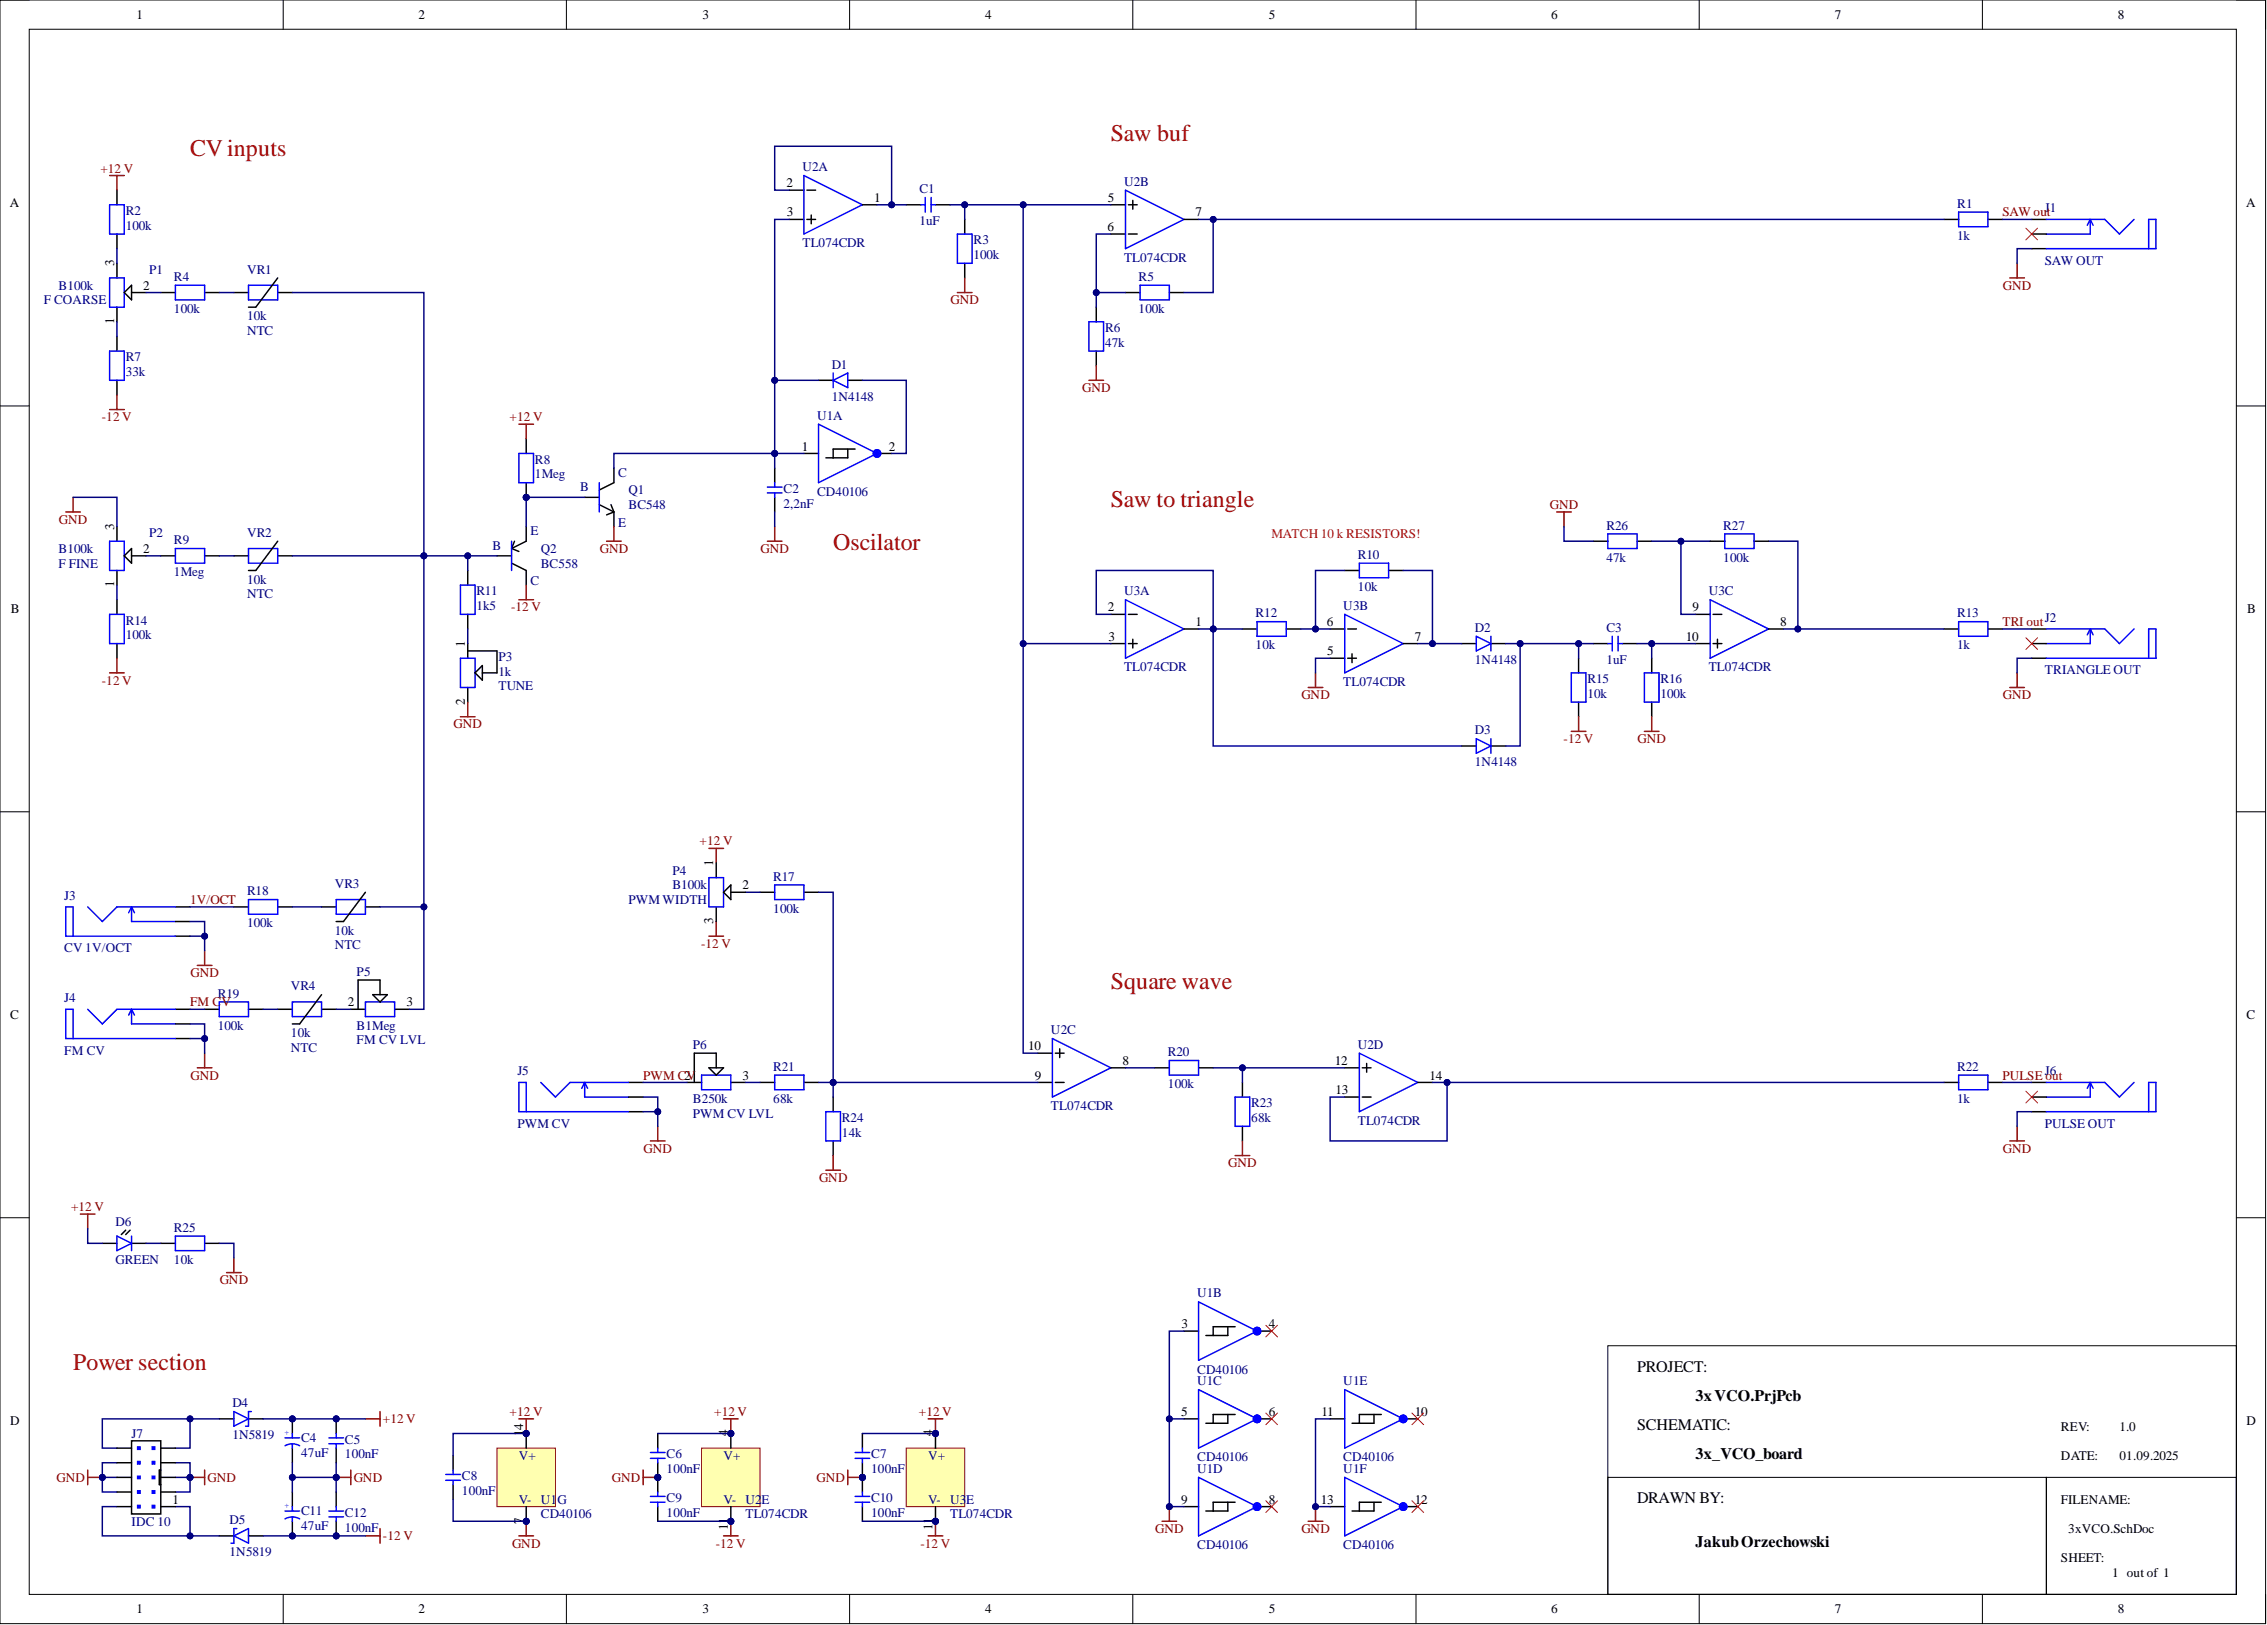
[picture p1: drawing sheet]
<svg xmlns="http://www.w3.org/2000/svg" width="393mm" height="282mm" viewBox="0 0 393 282" stroke-linecap="round" stroke-linejoin="round" font-family="sans-serif">
<defs><g id="words">
<g font-size="4.1" fill="#980000">
<text x="33" y="27">CV inputs</text>
<text x="192.7" y="24.4">Saw buf</text>
<text x="192.7" y="87.9">Saw to triangle</text>
<text x="144.6" y="95.5">Oscilator</text>
<text x="192.7" y="171.6">Square wave</text>
<text x="12.7" y="237.6">Power section</text>
</g>
<g font-size="2.8">
<text x="284" y="237.9">PROJECT:</text>
<text x="294.2" y="243">3xVCO.PrjPcb</text>
<text x="284" y="248.1">SCHEMATIC:</text>
<text x="294.2" y="253.1">3x_VCO_board</text>
<text x="284" y="260.7">DRAWN BY:</text>
<text x="294.2" y="268.4">JakubOrzechowski</text>
</g>
<g font-size="2.3">
<text x="23.7" y="3.3">1</text>
<text x="72.6" y="3.3">2</text>
<text x="121.9" y="3.3">3</text>
<text x="170.9" y="3.3">4</text>
<text x="220.1" y="3.3">5</text>
<text x="269.2" y="3.3">6</text>
<text x="318.4" y="3.3">7</text>
<text x="367.5" y="3.3">8</text>
<text x="1.7" y="35.9">A</text>
<text x="136.4" y="32.5">2</text>
<text x="151.7" y="35">1</text>
<text x="192.2" y="35">5</text>
<text x="389.7" y="35.9">A</text>
<text x="136.5" y="37.6">3</text>
<text x="192.2" y="40.1">6</text>
<text x="207.5" y="37.6">7</text>
<text x="19.8" y="46.2" transform="rotate(-90 19.8 46.2)">3</text>
<text x="24.9" y="50.2">2</text>
<text x="19.8" y="56.2" transform="rotate(-90 19.8 56.2)">1</text>
<text x="139.2" y="78.1">1</text>
<text x="154.2" y="78.1">2</text>
<text x="19.8" y="91.8" transform="rotate(-90 19.8 91.8)">3</text>
<text x="24.9" y="95.9">2</text>
<text x="19.8" y="101.8" transform="rotate(-90 19.8 101.8)">1</text>
<text x="1.9" y="106.4">B</text>
<text x="192.2" y="106.1">2</text>
<text x="293.7" y="106.1">9</text>
<text x="389.9" y="106.4">B</text>
<text x="80.6" y="112.1" transform="rotate(-90 80.6 112.1)">1</text>
<text x="192.3" y="111.1">3</text>
<text x="207.5" y="108.6">1</text>
<text x="230.2" y="108.6">6</text>
<text x="230.3" y="113.7">5</text>
<text x="245.5" y="111.1">7</text>
<text x="292.5" y="111.1">10</text>
<text x="308.9" y="108.6">8</text>
<text x="80.6" y="122.3" transform="rotate(-90 80.6 122.3)">2</text>
<text x="123.8" y="150.2" transform="rotate(-90 123.8 150.2)">1</text>
<text x="128.8" y="154.3">2</text>
<text x="123.8" y="160.3" transform="rotate(-90 123.8 160.3)">3</text>
<text x="1.8" y="176.8">C</text>
<text x="60.4" y="174.6">2</text>
<text x="70.5" y="174.6">3</text>
<text x="389.8" y="176.8">C</text>
<text x="178.4" y="182.2">10</text>
<text x="194.8" y="184.7">8</text>
<text x="231.6" y="184.7">12</text>
<text x="118.7" y="187.2">2</text>
<text x="128.8" y="187.2">3</text>
<text x="179.6" y="187.2">9</text>
<text x="231.7" y="189.8">13</text>
<text x="248" y="187.2">14</text>
<text x="205" y="230.4">3</text>
<text x="220.1" y="230.4">4</text>
<text x="204.9" y="245.6">5</text>
<text x="220.1" y="245.6">6</text>
<text x="229.3" y="245.6">11</text>
<text x="245.5" y="245.6">10</text>
<text x="1.8" y="247.2">D</text>
<text x="90.8" y="249.2" transform="rotate(-90 90.8 249.2)">1</text>
<text x="90.8" y="248.1" transform="rotate(-90 90.8 248.1)">4</text>
<text x="126.3" y="249.2" transform="rotate(-90 126.3 249.2)">4</text>
<text x="161.8" y="249.2" transform="rotate(-90 161.8 249.2)">4</text>
<text x="357.6" y="248.1">REV:</text>
<text x="367.7" y="248.1">1.0</text>
<text x="389.8" y="247.2">D</text>
<text x="357.6" y="253.2">DATE:</text>
<text x="367.7" y="253.2">01.09.2025</text>
<text x="29.9" y="260.8">1</text>
<text x="204.9" y="260.8">9</text>
<text x="220.1" y="260.8">8</text>
<text x="229.2" y="260.8">13</text>
<text x="245.5" y="260.8">12</text>
<text x="357.6" y="260.8">FILENAME:</text>
<text x="90.8" y="264.4" transform="rotate(-90 90.8 264.4)">7</text>
<text x="126.3" y="265.4" transform="rotate(-90 126.3 265.4)">11</text>
<text x="161.8" y="265.4" transform="rotate(-90 161.8 265.4)">11</text>
<text x="358.9" y="265.9">3xVCO.SchDoc</text>
<text x="357.6" y="271">SHEET:</text>
<text x="366.5" y="273.5">1 out of 1</text>
<text x="23.7" y="279.9">1</text>
<text x="72.6" y="279.9">2</text>
<text x="121.9" y="279.9">3</text>
<text x="170.9" y="279.9">4</text>
<text x="220.1" y="279.9">5</text>
<text x="269.2" y="279.9">6</text>
<text x="318.4" y="279.9">7</text>
<text x="367.5" y="279.9">8</text>
</g>
<g font-size="2.3" fill="#800000">
<text x="17.4" y="29.9">+12 V</text>
<text x="347.5" y="37.6">SAW out</text>
<text x="164.9" y="52.8">GND</text>
<text x="347.5" y="50.2">GND</text>
<text x="187.8" y="68">GND</text>
<text x="17.7" y="73.1">-12 V</text>
<text x="88.4" y="73.1">+12 V</text>
<text x="268.9" y="88.3">GND</text>
<text x="10.2" y="90.8">GND</text>
<text x="104.1" y="95.9">GND</text>
<text x="132" y="95.9">GND</text>
<text x="88.7" y="106.1">-12 V</text>
<text x="347.5" y="108.6">TRI out</text>
<text x="17.7" y="118.7">-12 V</text>
<text x="225.8" y="121.3">GND</text>
<text x="347.5" y="121.3">GND</text>
<text x="78.7" y="126.4">GND</text>
<text x="271.3" y="128.9">-12 V</text>
<text x="284.1" y="128.9">GND</text>
<text x="121.4" y="146.7">+12 V</text>
<text x="33" y="156.8">1V/OCT</text>
<text x="121.7" y="164.4">-12 V</text>
<text x="33.1" y="169.5">GND</text>
<text x="33" y="174.6">FM CV</text>
<text x="33.1" y="187.2">GND</text>
<text x="111.6" y="187.2">PWM CV</text>
<text x="347.5" y="187.2">PULSE out</text>
<text x="111.7" y="199.9">GND</text>
<text x="213.1" y="202.5">GND</text>
<text x="347.5" y="199.9">GND</text>
<text x="142.1" y="205">GND</text>
<text x="12.3" y="210.1">+12 V</text>
<text x="38.1" y="222.8">GND</text>
<text x="88.4" y="245.6">+12 V</text>
<text x="123.9" y="245.6">+12 V</text>
<text x="159.4" y="245.6">+12 V</text>
<text x="66.4" y="246.9">+12 V</text>
<text x="9.8" y="257">GND</text>
<text x="36" y="257">GND</text>
<text x="61.4" y="257">GND</text>
<text x="106.2" y="257">GND</text>
<text x="141.7" y="257">GND</text>
<text x="66.4" y="267.2">-12 V</text>
<text x="88.8" y="268.4">GND</text>
<text x="124.2" y="268.4">-12 V</text>
<text x="159.7" y="268.4">-12 V</text>
<text x="200.4" y="265.9">GND</text>
<text x="225.8" y="265.9">GND</text>
</g>
<g font-size="2.3" fill="#000080">
<text x="139.2" y="29.7">U2A</text>
<text x="159.5" y="33.5">C1</text>
<text x="195" y="32.2">U2B</text>
<text x="21.8" y="39.8">100k</text>
<text x="21.8" y="37.3">R2</text>
<text x="159.5" y="39.1">1uF</text>
<text x="339.6" y="41.6">1k</text>
<text x="339.6" y="36">R1</text>
<text x="354.8" y="36.8">J1</text>
<text x="25.9" y="47.4">P1</text>
<text x="42.9" y="47.4">VR1</text>
<text x="139.2" y="42.9">TL074CDR</text>
<text x="168.9" y="44.9">100k</text>
<text x="168.9" y="42.4">R3</text>
<text x="195" y="45.4">TL074CDR</text>
<text x="354.8" y="45.9">SAW OUT</text>
<text x="7.6" y="52.8">F COARSE</text>
<text x="10.1" y="50.2">B100k</text>
<text x="30.2" y="48.7">R4</text>
<text x="197.6" y="48.7">R5</text>
<text x="30.2" y="54.3">100k</text>
<text x="42.9" y="55.6">10k</text>
<text x="42.9" y="58.1">NTC</text>
<text x="191.7" y="57.6">R6</text>
<text x="197.6" y="54.3">100k</text>
<text x="21.8" y="65.2">33k</text>
<text x="21.8" y="62.7">R7</text>
<text x="144.3" y="63.9">D1</text>
<text x="191.7" y="60.1">47k</text>
<text x="144.3" y="69.5">1N4148</text>
<text x="141.8" y="72.8">U1A</text>
<text x="92.8" y="83">1Meg</text>
<text x="92.8" y="80.4">R8</text>
<text x="107.3" y="82.7">C</text>
<text x="100.7" y="85.3">B</text>
<text x="109.1" y="85.8">Q1</text>
<text x="109.1" y="88.3">BC548</text>
<text x="135.9" y="88">2,2nF</text>
<text x="135.9" y="85.5">C2</text>
<text x="141.8" y="86">CD40106</text>
<text x="10.1" y="95.9">B100k</text>
<text x="25.9" y="93.1">P2</text>
<text x="30.2" y="94.4">R9</text>
<text x="42.9" y="93.1">VR2</text>
<text x="85.5" y="95.4">B</text>
<text x="92.1" y="92.9">E</text>
<text x="93.8" y="95.9">Q2</text>
<text x="107.3" y="91.3">E</text>
<text x="278.7" y="91.8">R26</text>
<text x="299" y="91.8">R27</text>
<text x="10.1" y="98.4">F FINE</text>
<text x="30.2" y="100">1Meg</text>
<text x="42.9" y="101.2">10k</text>
<text x="92.1" y="101.5">C</text>
<text x="93.8" y="98.4">BC558</text>
<text x="235.6" y="96.9">R10</text>
<text x="278.7" y="97.4">47k</text>
<text x="299" y="97.4">100k</text>
<text x="42.9" y="103.8">NTC</text>
<text x="82.7" y="105.8">1k5</text>
<text x="82.7" y="103.3">R11</text>
<text x="195" y="103.3">U3A</text>
<text x="217.9" y="107.1">R12</text>
<text x="233.1" y="105.8">U3B</text>
<text x="235.6" y="102.5">10k</text>
<text x="296.5" y="103.3">U3C</text>
<text x="339.6" y="107.1">R13</text>
<text x="354.8" y="107.8">J2</text>
<text x="21.8" y="110.9">100k</text>
<text x="21.8" y="108.3">R14</text>
<text x="217.9" y="112.7">10k</text>
<text x="255.9" y="109.6">D2</text>
<text x="278.7" y="109.6">C3</text>
<text x="339.6" y="112.7">1k</text>
<text x="86.5" y="119.8">TUNE</text>
<text x="86.5" y="117.2">1k</text>
<text x="86.5" y="114.7">P3</text>
<text x="195" y="116.5">TL074CDR</text>
<text x="233.1" y="119">TL074CDR</text>
<text x="255.9" y="115.2">1N4148</text>
<text x="275.4" y="118.5">R15</text>
<text x="278.7" y="115.2">1uF</text>
<text x="288.1" y="118.5">R16</text>
<text x="296.5" y="116.5">TL074CDR</text>
<text x="354.8" y="117">TRIANGLE OUT</text>
<text x="275.4" y="121">10k</text>
<text x="288.1" y="121">100k</text>
<text x="255.9" y="127.4">D3</text>
<text x="255.9" y="133">1N4148</text>
<text x="42.9" y="155.3">R18</text>
<text x="58.1" y="154">VR3</text>
<text x="116.7" y="154.3">B100k</text>
<text x="116.7" y="151.7">P4</text>
<text x="134.2" y="152.7">R17</text>
<text x="11.2" y="156">J3</text>
<text x="42.9" y="160.9">100k</text>
<text x="109.1" y="156.8">PWM WIDTH</text>
<text x="134.2" y="158.3">100k</text>
<text x="11.2" y="165.2">CV 1V/OCT</text>
<text x="58.1" y="162.1">10k</text>
<text x="58.1" y="164.7">NTC</text>
<text x="11.2" y="173.8">J4</text>
<text x="37.8" y="173">R19</text>
<text x="50.5" y="171.8">VR4</text>
<text x="61.9" y="169.2">P5</text>
<text x="37.8" y="178.6">100k</text>
<text x="50.5" y="179.9">10k</text>
<text x="61.9" y="178.6">B1Meg</text>
<text x="182.3" y="179.4">U2C</text>
<text x="11.2" y="182.9">FM CV</text>
<text x="50.5" y="182.4">NTC</text>
<text x="61.9" y="181.2">FM CV LVL</text>
<text x="120.2" y="181.9">P6</text>
<text x="134.2" y="185.7">R21</text>
<text x="202.6" y="183.2">R20</text>
<text x="235.6" y="181.9">U2D</text>
<text x="339.6" y="185.7">R22</text>
<text x="89.8" y="186.5">J5</text>
<text x="120.2" y="191.3">B250k</text>
<text x="134.2" y="191.3">68k</text>
<text x="202.6" y="188.8">100k</text>
<text x="339.6" y="191.3">1k</text>
<text x="354.8" y="186.5">J6</text>
<text x="89.8" y="195.6">PWM CV</text>
<text x="120.2" y="193.8">PWM CV LVL</text>
<text x="146.1" y="197.1">14k</text>
<text x="146.1" y="194.6">R24</text>
<text x="182.3" y="192.6">TL074CDR</text>
<text x="217.1" y="194.6">68k</text>
<text x="217.1" y="192.1">R23</text>
<text x="235.6" y="195.1">TL074CDR</text>
<text x="354.8" y="195.6">PULSE OUT</text>
<text x="20" y="212.6">D6</text>
<text x="30.2" y="213.6">R25</text>
<text x="20" y="219.2">GREEN</text>
<text x="30.2" y="219.2">10k</text>
<text x="207.7" y="225.1">U1B</text>
<text x="207.7" y="238.2">CD40106</text>
<text x="40.3" y="244.1">D4</text>
<text x="207.7" y="240.3">U1C</text>
<text x="233.1" y="240.3">U1E</text>
<text x="22.8" y="249.4">J7</text>
<text x="40.3" y="249.7">1N5819</text>
<text x="52.2" y="250.2">C4</text>
<text x="59.9" y="250.4">C5</text>
<text x="52.2" y="252.7">47uF</text>
<text x="59.9" y="253">100nF</text>
<text x="80.1" y="256.8">C8</text>
<text x="90" y="253.2">V+</text>
<text x="115.6" y="255.5">100nF</text>
<text x="115.6" y="253">C6</text>
<text x="125.5" y="253.2">V+</text>
<text x="151.2" y="255.5">100nF</text>
<text x="151.2" y="253">C7</text>
<text x="161" y="253.2">V+</text>
<text x="207.7" y="253.5">CD40106</text>
<text x="207.7" y="255.5">U1D</text>
<text x="233.1" y="253.5">CD40106</text>
<text x="233.1" y="255.5">U1F</text>
<text x="52.2" y="262.9">C11</text>
<text x="59.9" y="263.1">C12</text>
<text x="80.1" y="259.3">100nF</text>
<text x="90" y="260.8">V-</text>
<text x="93.8" y="260.8">U1</text>
<text x="93.8" y="263.4">CD40106</text>
<text x="96.7" y="260.8">G</text>
<text x="115.6" y="263.1">100nF</text>
<text x="115.6" y="260.6">C9</text>
<text x="125.5" y="260.8">V-</text>
<text x="129.3" y="260.8">U2</text>
<text x="129.3" y="263.4">TL074CDR</text>
<text x="132.1" y="260.8">E</text>
<text x="151.2" y="263.1">100nF</text>
<text x="151.2" y="260.6">C10</text>
<text x="161" y="260.8">V-</text>
<text x="164.9" y="260.8">U3</text>
<text x="164.9" y="263.4">TL074CDR</text>
<text x="167.6" y="260.8">E</text>
<text x="22.8" y="264.6">IDC 10</text>
<text x="39.8" y="270">1N5819</text>
<text x="39.8" y="264.4">D5</text>
<text x="52.2" y="265.4">47uF</text>
<text x="59.9" y="265.7">100nF</text>
<text x="207.7" y="268.7">CD40106</text>
<text x="233.1" y="268.7">CD40106</text>
</g>
<text font-size="2.3" fill="#f00" x="220.6" y="93.4">MATCH 10 k RESISTORS!</text>
<g font-size="1.4" fill="#00f">
<text x="50.1" y="248.9" transform="rotate(-90 50.1 248.9)">+</text>
<text x="50.1" y="261.6" transform="rotate(-90 50.1 261.6)">+</text>
</g>
</g></defs>
<g fill="none" stroke="#000" stroke-width=".17">
<path d="M0 0h393.1v281.6h-393.1zM0 0h5.1M49.1 0v5.1M98.3 0v5.1M147.4 0v5.1M196.6 0v5.1M245.7 0v5.1M294.8 0v5.1M344 0v5.1M388 0h5.1v5.1M5.1 5.1h382.9v271.5h-382.9zM0 70.4h5.1"/>
<path d="M388 70.4h5.1M0 140.8h5.1M388 140.8h5.1M0 211.2h5.1M388 211.2h5.1M279 233.4h109v43.2h-109zM279 256.3h76.1v20.3h-76.1zM355.1 256.3h32.9v20.3h-32.9zM49.1 276.6v5M98.3 276.6v5M147.4 276.6v5M196.6 276.6v5"/>
<path d="M245.7 276.6v5M294.8 276.6v5M344 276.6v5M393.1 276.6v5"/>
</g>
<g fill="none" stroke="#000" stroke-width=".25">
<path d="M20.3 33v2.5M352.5 38.1h2.6M20.3 40.6v2.5M20.3 45.7v2.5M20.3 53.3v2.5M20.3 58.4v2.5M22.8 50.7h2.6M22.8 49.5v2.5l-1.2-1.3zM352.5 43.1h2.6M352.5 40.6h2.6M20.3 66v2.5M352.5 109.1h2.6"/>
<path d="M352.5 114.2h2.6M352.5 111.6h2.6M30.4 157.3h2.6M30.4 159.8h2.6M30.4 162.4h2.6M30.4 175.1h2.6M30.4 177.6h2.6M30.4 180.1h2.6M352.5 187.8h2.6M352.5 192.8h2.6M352.5 190.3h2.6"/>
</g>
<g fill="none" stroke="#00f" stroke-width=".25">
<path d="M19 35.5h2.6v5.1h-2.6zM355.1 38.1h10.1l2.5 2.5 2.6-2.5M362.7 38.1v2.5h-7.6M362.7 38.1l-.5 1M362.7 38.1l.5 1M19 48.2h2.6v5.1h-2.6zM355.1 43.1h19v-5h-1.3v5M19 60.9h2.6v5.1h-2.6zM355.1 114.2h19v-5.1h-1.3v5.1M355.1 109.1h10.1l2.5 2.5 2.6-2.5M362.7 109.1v2.5h-7.6M362.7 109.1l-.5 1"/>
<path d="M362.7 109.1l.5 1M15.2 157.3l2.6 2.5 2.5-2.5h10.1M22.8 157.3v2.5h7.6M22.8 157.3l.5 1M22.8 157.3l-.5 1M12.7 162.4v-5.1h-1.3v5.1h19M15.2 175.1l2.6 2.5 2.5-2.5h10.1M22.8 175.1v2.5h7.6M22.8 175.1l.5 1M22.8 175.1l-.5 1M12.7 180.1v-5h-1.3v5h19M355.1 192.8h19v-5h-1.3v5"/>
<path d="M355.1 187.8h10.1l2.5 2.5 2.6-2.5M362.7 187.8v2.5h-7.6M362.7 187.8l-.5 1M362.7 187.8l.5 1"/>
</g>
<path d="M15.2 255v2.5M15.2 256.3h2.6" fill="none" stroke="#800000" stroke-width=".25"/>
<circle cx="17.8" cy="256.3" r=".51" fill="#000080"/>
<circle cx="17.8" cy="256.3" r=".51" fill="none" stroke="#000080" stroke-width=".17"/>
<path d="M33 256.3h2.5M35.5 255v2.5" fill="none" stroke="#800000" stroke-width=".25"/>
<circle cx="33" cy="256.3" r=".51" fill="#000080"/>
<circle cx="33" cy="256.3" r=".51" fill="none" stroke="#000080" stroke-width=".17"/>
<path d="M63.4 246.1h2.5M65.9 244.8v2.6M63.4 266.4h2.5M65.9 265.1v2.6" fill="none" stroke="#800000" stroke-width=".25"/>
<path d="M38 246.1h2.6M43.1 246.1h2.6M38 266.4h2.6M43.1 266.4h2.6" fill="none" stroke="#000" stroke-width=".25"/>
<path d="M40.6 244.8l2.5 1.3-2.5 1.3zM43.6 244.8h-.5v2.6h-.5M40.6 266.4l2.5-1.3v2.6zM41.1 265.1h-.5v2.6h-.5" fill="none" stroke="#00f" stroke-width=".25"/>
<circle cx="50.7" cy="246.1" r=".51" fill="#000080"/>
<circle cx="50.7" cy="246.1" r=".51" fill="none" stroke="#000080" stroke-width=".17"/>
<path d="M50.7 246.1v2.6M50.7 251.2v2.5" fill="none" stroke="#000" stroke-width=".25"/>
<circle cx="50.7" cy="246.1" r=".51" fill="#000080"/>
<circle cx="50.7" cy="246.1" r=".51" fill="none" stroke="#000080" stroke-width=".17"/>
<path d="M49.5 250.8a2.53 2.53 0 0 1 2.5 0M49.5 249.4h2.5M50.7 248.7v.7M50.7 250.4v.8" fill="none" stroke="#00f" stroke-width=".25"/>
<circle cx="50.7" cy="266.4" r=".51" fill="#000080"/>
<circle cx="50.7" cy="266.4" r=".51" fill="none" stroke="#000080" stroke-width=".17"/>
<path d="M50.7 263.9v2.5" fill="none" stroke="#000" stroke-width=".25"/>
<circle cx="50.7" cy="266.4" r=".51" fill="#000080"/>
<circle cx="50.7" cy="266.4" r=".51" fill="none" stroke="#000080" stroke-width=".17"/>
<path d="M50.7 258.8v2.5" fill="none" stroke="#000" stroke-width=".25"/>
<path d="M49.5 263.5a2.53 2.53 0 0 1 2.5 0M49.5 262.1h2.5M50.7 261.3v.8M50.7 263.1v.8" fill="none" stroke="#00f" stroke-width=".25"/>
<circle cx="58.3" cy="246.1" r=".51" fill="#000080"/>
<circle cx="58.3" cy="246.1" r=".51" fill="none" stroke="#000080" stroke-width=".17"/>
<path d="M58.3 246.1v2.6M58.3 251.2v2.5" fill="none" stroke="#000" stroke-width=".25"/>
<circle cx="58.3" cy="246.1" r=".51" fill="#000080"/>
<circle cx="58.3" cy="246.1" r=".51" fill="none" stroke="#000080" stroke-width=".17"/>
<path d="M57.1 249.4h2.5M57.1 250.4h2.5M58.3 248.7v.7M58.3 250.4v.8" fill="none" stroke="#00f" stroke-width=".25"/>
<circle cx="58.3" cy="266.4" r=".51" fill="#000080"/>
<circle cx="58.3" cy="266.4" r=".51" fill="none" stroke="#000080" stroke-width=".17"/>
<path d="M58.3 263.9v2.5" fill="none" stroke="#000" stroke-width=".25"/>
<circle cx="58.3" cy="266.4" r=".51" fill="#000080"/>
<circle cx="58.3" cy="266.4" r=".51" fill="none" stroke="#000080" stroke-width=".17"/>
<path d="M58.3 258.8v2.5" fill="none" stroke="#000" stroke-width=".25"/>
<path d="M57.1 262.1h2.5M57.1 263.1h2.5M58.3 261.3v.8M58.3 263.1v.8" fill="none" stroke="#00f" stroke-width=".25"/>
<path d="M58.3 256.3h2.6M60.9 255v2.5" fill="none" stroke="#800000" stroke-width=".25"/>
<circle cx="58.3" cy="256.3" r=".51" fill="#000080"/>
<circle cx="58.3" cy="256.3" r=".51" fill="none" stroke="#000080" stroke-width=".17"/>
<g fill="none" stroke="#800000" stroke-width=".25">
<path d="M19 30.4h2.6M20.3 30.4v2.6M19 71h2.6M20.3 68.5v2.5M11.4 88.8h2.5M12.7 86.3v2.5M19 116.7h2.6M20.3 114.2v2.5M90 104h2.6M91.3 101.5v2.5M79.9 124.3h2.5M81.2 121.8v2.5"/>
<path d="M34.2 167.5h2.6M35.5 164.9v2.6M34.2 185.2h2.6M35.5 182.7v2.5"/>
</g>
<g fill="none" stroke="#000" stroke-width=".25">
<path d="M27.9 50.7h2.5M35.5 50.7h2.5M40.6 50.7h2.5M48.2 50.7h2.5M48.2 48.2l-3.8 5.1h-1.3M20.3 91.3v2.6M20.3 99v2.5M22.8 96.4h2.6M22.8 95.1v2.6l-1.2-1.3zM27.9 96.4h2.5M35.5 96.4h2.5M40.6 96.4h2.5"/>
<path d="M48.2 96.4h2.5M48.2 93.9l-3.8 5.1h-1.3M81.2 99v2.5M86.2 96.4h2.6M88.8 97.7l2.5 1.3v2.5M88.8 95.1l1.2 .6M89.3 93.9l-.5 1.2M91.3 91.3v2.6l-2.5 1.2M20.3 104v2.6M20.3 111.6v2.6M81.2 106.6v2.5M81.2 111.6v2.6"/>
<path d="M81.2 119.3v2.5M81.2 112.9h5v3.8h-2.5M83.7 115.4v2.6l-1.3-1.3zM40.6 157.3h2.5M48.2 157.3h2.5M55.8 157.3h2.5M63.4 157.3h2.5M63.4 154.8l-3.8 5h-1.3M35.5 175.1h2.5M43.1 175.1h2.6M48.2 175.1h2.5M55.8 175.1h2.5"/>
<path d="M55.8 172.5l-3.8 5.1h-1.3M60.9 175.1h2.5M64.7 172.5h2.5l-1.3 1.3zM65.9 172.5v-2.5h-3.8v5.1M68.5 175.1h2.5"/>
</g>
<g fill="none" stroke="#00f" stroke-width=".25">
<path d="M30.4 49.5h5.1v2.5h-5.1zM43.1 49.5h5.1v2.5h-5.1zM19 93.9h2.6v5.1h-2.6zM30.4 95.1h5.1v2.6h-5.1zM43.1 95.1h5.1v2.6h-5.1zM88.8 93.9v5.1M19 106.6h2.6v5h-2.6zM79.9 101.5h2.5v5.1h-2.5zM79.9 114.2h2.5v5.1h-2.5zM43.1 156h5.1v2.6h-5.1zM58.3 156h5.1v2.6h-5.1zM38 173.8h5.1v2.5h-5.1z"/>
<path d="M50.7 173.8h5.1v2.5h-5.1zM63.4 173.8h5.1v2.5h-5.1z"/>
</g>
<circle cx="91.3" cy="86.3" r=".51" fill="#000080"/>
<circle cx="91.3" cy="86.3" r=".51" fill="none" stroke="#000080" stroke-width=".17"/>
<path d="M91.3 76.1v2.6M91.3 83.7v2.6" fill="none" stroke="#000" stroke-width=".25"/>
<circle cx="91.3" cy="86.3" r=".51" fill="#000080"/>
<circle cx="91.3" cy="86.3" r=".51" fill="none" stroke="#000080" stroke-width=".17"/>
<g fill="none" stroke="#00f" stroke-width=".25">
<path d="M90 78.7h2.6v5h-2.6zM142 73.6l10.2 5.1-10.2 5zM104 83.7v5.1"/>
<circle cx="152.2" cy="78.7" r=".63"/>
<circle cx="152.2" cy="78.7" r=".64"/>
</g>
<path d="M90 73.6h2.6M91.3 73.6v2.5M105.3 93.9h2.5M106.5 91.3v2.6" fill="none" stroke="#800000" stroke-width=".25"/>
<path d="M139.5 78.7h2.5M152.2 78.7h2.5M101.4 86.3h2.6M104 87.5l2.5 1.3M106 87.5l.5 1.3M106.5 81.2v2.5l-2.5 1.3M106.5 88.8v2.5M106.5 88.8l-1.2 .5" fill="none" stroke="#000" stroke-width=".25"/>
<circle cx="152.2" cy="78.7" r=".51" fill="#00f"/>
<circle cx="152.2" cy="78.7" r=".51" fill="none" stroke="#00f" stroke-width=".17"/>
<path d="M147.1 77.9v1.5h-3.8M148.4 77.9h-3.8v1.5" fill="none" stroke="#000" stroke-width=".25"/>
<circle cx="91.3" cy="248.7" r=".51" fill="#000080"/>
<circle cx="91.3" cy="248.7" r=".51" fill="none" stroke="#000080" stroke-width=".17"/>
<circle cx="91.3" cy="263.9" r=".51" fill="#000080"/>
<circle cx="91.3" cy="263.9" r=".51" fill="none" stroke="#000080" stroke-width=".17"/>
<path d="M86.2 251.2h10.2v10.1h-10.2z" fill-rule="evenodd" fill="#ffffb0"/>
<path d="M86.2 251.2h10.2v10.1h-10.2z" fill="none" stroke="#800000" stroke-width=".17"/>
<path d="M91.3 248.7v2.5" fill="none" stroke="#000" stroke-width=".25"/>
<circle cx="91.3" cy="248.7" r=".51" fill="#000080"/>
<circle cx="91.3" cy="248.7" r=".51" fill="none" stroke="#000080" stroke-width=".17"/>
<path d="M91.3 261.3v2.6" fill="none" stroke="#000" stroke-width=".25"/>
<circle cx="91.3" cy="263.9" r=".51" fill="#000080"/>
<circle cx="91.3" cy="263.9" r=".51" fill="none" stroke="#000080" stroke-width=".17"/>
<path d="M90 266.4h2.6M91.3 263.9v2.5" fill="none" stroke="#800000" stroke-width=".25"/>
<circle cx="91.3" cy="263.9" r=".51" fill="#000080"/>
<circle cx="91.3" cy="263.9" r=".51" fill="none" stroke="#000080" stroke-width=".17"/>
<path d="M90 246.1h2.6M91.3 246.1v2.6" fill="none" stroke="#800000" stroke-width=".25"/>
<circle cx="91.3" cy="248.7" r=".51" fill="#000080"/>
<circle cx="91.3" cy="248.7" r=".51" fill="none" stroke="#000080" stroke-width=".17"/>
<path d="M137 38.1h2.5M137 33h2.5M140 38.1h1.5M140 33h1.5M140.8 37.3v1.5M149.6 35.5h2.6M142 66h2.6M147.1 66h2.5M134.4 81.2v2.5M134.4 86.3v2.5M78.6 252.5v2.5M78.6 257.5v2.6" fill="none" stroke="#000" stroke-width=".25"/>
<path d="M139.5 30.4l10.1 5.1-10.1 5.1zM144.6 66l2.5-1.3v2.5zM144.6 64.7v2.5M133.1 84.5h2.6M133.1 85.5h2.6M134.4 83.7v.8M134.4 85.5v.8M77.4 255.8h2.5M77.4 256.8h2.5M78.6 255v.8M78.6 256.8v.7" fill="none" stroke="#00f" stroke-width=".25"/>
<path d="M133.1 93.9h2.6M134.4 91.3v2.6" fill="none" stroke="#800000" stroke-width=".25"/>
<circle cx="126.8" cy="248.7" r=".51" fill="#000080"/>
<circle cx="126.8" cy="248.7" r=".51" fill="none" stroke="#000080" stroke-width=".17"/>
<circle cx="126.8" cy="263.9" r=".51" fill="#000080"/>
<circle cx="126.8" cy="263.9" r=".51" fill="none" stroke="#000080" stroke-width=".17"/>
<path d="M121.7 251.2h10.2v10.1h-10.2z" fill-rule="evenodd" fill="#ffffb0"/>
<path d="M121.7 251.2h10.2v10.1h-10.2z" fill="none" stroke="#800000" stroke-width=".17"/>
<path d="M126.8 248.7v2.5" fill="none" stroke="#000" stroke-width=".25"/>
<circle cx="126.8" cy="248.7" r=".51" fill="#000080"/>
<circle cx="126.8" cy="248.7" r=".51" fill="none" stroke="#000080" stroke-width=".17"/>
<path d="M126.8 261.3v2.6" fill="none" stroke="#000" stroke-width=".25"/>
<circle cx="126.8" cy="263.9" r=".51" fill="#000080"/>
<circle cx="126.8" cy="263.9" r=".51" fill="none" stroke="#000080" stroke-width=".17"/>
<path d="M125.5 246.1h2.6M126.8 246.1v2.6" fill="none" stroke="#800000" stroke-width=".25"/>
<circle cx="126.8" cy="248.7" r=".51" fill="#000080"/>
<circle cx="126.8" cy="248.7" r=".51" fill="none" stroke="#000080" stroke-width=".17"/>
<path d="M125.5 266.4h2.6M126.8 263.9v2.5" fill="none" stroke="#800000" stroke-width=".25"/>
<circle cx="126.8" cy="263.9" r=".51" fill="#000080"/>
<circle cx="126.8" cy="263.9" r=".51" fill="none" stroke="#000080" stroke-width=".17"/>
<circle cx="114.1" cy="256.3" r=".51" fill="#000080"/>
<circle cx="114.1" cy="256.3" r=".51" fill="none" stroke="#000080" stroke-width=".17"/>
<path d="M114.1 253.7v2.6" fill="none" stroke="#000" stroke-width=".25"/>
<circle cx="114.1" cy="256.3" r=".51" fill="#000080"/>
<circle cx="114.1" cy="256.3" r=".51" fill="none" stroke="#000080" stroke-width=".17"/>
<path d="M114.1 248.7v2.5" fill="none" stroke="#000" stroke-width=".25"/>
<path d="M112.9 252h2.5M112.9 253h2.5M114.1 251.2v.8M114.1 253v.7" fill="none" stroke="#00f" stroke-width=".25"/>
<circle cx="114.1" cy="256.3" r=".51" fill="#000080"/>
<circle cx="114.1" cy="256.3" r=".51" fill="none" stroke="#000080" stroke-width=".17"/>
<path d="M114.1 256.3v2.5M114.1 261.3v2.6" fill="none" stroke="#000" stroke-width=".25"/>
<circle cx="114.1" cy="256.3" r=".51" fill="#000080"/>
<circle cx="114.1" cy="256.3" r=".51" fill="none" stroke="#000080" stroke-width=".17"/>
<path d="M112.9 259.6h2.5M114.1 258.8v.8M112.9 260.6h2.5M114.1 260.6v.7" fill="none" stroke="#00f" stroke-width=".25"/>
<path d="M111.6 255v2.5M111.6 256.3h2.5" fill="none" stroke="#800000" stroke-width=".25"/>
<circle cx="114.1" cy="256.3" r=".51" fill="#000080"/>
<circle cx="114.1" cy="256.3" r=".51" fill="none" stroke="#000080" stroke-width=".17"/>
<g fill="none" stroke="#000" stroke-width=".25">
<path d="M157.2 35.5h2.6M162.3 35.5h2.6M167.4 38.1v2.5M192.7 35.5h2.6M195.8 35.5h1.5M196.6 34.8v1.5M205.4 38.1h2.6M337.3 38.1h2.5M344.9 38.1h2.6M167.4 45.7v2.5M190.2 53.3v2.5M192.7 40.6h2.6"/>
<path d="M195.3 50.7h2.5M195.8 40.6h1.5M202.9 50.7h2.5M190.2 60.9v2.5M131.9 154.8h2.5M139.5 154.8h2.5M109.1 187.8h2.5M109.1 192.8h2.5M109.1 190.3h2.5M119.2 187.8h2.5M123 185.2h2.5l-1.2 1.3zM124.3 185.2v-2.5h-3.8v5.1"/>
<path d="M126.8 187.8h2.5M131.9 187.8h2.5M139.5 187.8h2.5M144.6 190.3v2.5M144.6 197.9v2.5M180.1 187.8h2.5M180.1 182.7h2.5M183.1 187.8h1.5M183.1 182.7h1.5M183.9 181.9v1.5M192.7 185.2h2.6M200.4 185.2h2.5"/>
<path d="M208 185.2h2.5M215.6 187.8v2.5M215.6 195.4v2.5M233.3 190.3h2.6M233.3 185.2h2.6M236.4 190.3h1.5M236.4 185.2h1.5M237.1 184.5v1.5M246 187.8h2.5M337.3 187.8h2.5M344.9 187.8h2.6"/>
</g>
<g fill="none" stroke="#00f" stroke-width=".25">
<path d="M159.8 35.5h.7M160.5 34.3v2.5M161.6 35.5h.7M161.6 34.3v2.5M195.3 33l10.1 5.1-10.1 5zM339.8 36.8h5.1v2.5h-5.1zM166.1 40.6h2.6v5.1h-2.6zM188.9 55.8h2.6v5.1h-2.6zM197.8 49.5h5.1v2.5h-5.1zM134.4 153.5h5.1v2.5h-5.1zM91.3 192.8v-5h-1.3v5h19.1M93.8 187.8l2.6 2.5 2.5-2.5h10.2"/>
<path d="M101.4 187.8v2.5h7.7M101.4 187.8l.6 1M101.4 187.8l-.5 1M121.7 186.5h5.1v2.5h-5.1zM134.4 186.5h5.1v2.5h-5.1zM143.3 192.8h2.5v5.1h-2.5zM182.6 180.1l10.1 5.1-10.1 5.1zM202.9 184h5.1v2.5h-5.1zM214.3 190.3h2.5v5.1h-2.5zM235.9 182.7l10.1 5.1-10.1 5zM339.8 186.5h5.1v2.5h-5.1z"/>
</g>
<path d="M166.1 50.7h2.6M167.4 48.2v2.5M188.9 66h2.6M190.2 63.4v2.6M123 147.2h2.5M124.3 147.2v2.5M112.9 197.9h2.5M114.1 195.4v2.5M215.6 197.9v2.5M143.3 203h2.5M144.6 200.4v2.6M214.3 200.4h2.5" fill="none" stroke="#800000" stroke-width=".25"/>
<circle cx="162.3" cy="248.7" r=".51" fill="#000080"/>
<circle cx="162.3" cy="248.7" r=".51" fill="none" stroke="#000080" stroke-width=".17"/>
<circle cx="162.3" cy="263.9" r=".51" fill="#000080"/>
<circle cx="162.3" cy="263.9" r=".51" fill="none" stroke="#000080" stroke-width=".17"/>
<path d="M157.2 251.2h10.2v10.1h-10.2z" fill-rule="evenodd" fill="#ffffb0"/>
<path d="M157.2 251.2h10.2v10.1h-10.2z" fill="none" stroke="#800000" stroke-width=".17"/>
<path d="M162.3 248.7v2.5" fill="none" stroke="#000" stroke-width=".25"/>
<circle cx="162.3" cy="248.7" r=".51" fill="#000080"/>
<circle cx="162.3" cy="248.7" r=".51" fill="none" stroke="#000080" stroke-width=".17"/>
<path d="M162.3 261.3v2.6" fill="none" stroke="#000" stroke-width=".25"/>
<circle cx="162.3" cy="263.9" r=".51" fill="#000080"/>
<circle cx="162.3" cy="263.9" r=".51" fill="none" stroke="#000080" stroke-width=".17"/>
<path d="M161 246.1h2.6M162.3 246.1v2.6" fill="none" stroke="#800000" stroke-width=".25"/>
<circle cx="162.3" cy="248.7" r=".51" fill="#000080"/>
<circle cx="162.3" cy="248.7" r=".51" fill="none" stroke="#000080" stroke-width=".17"/>
<path d="M161 266.4h2.6M162.3 263.9v2.5" fill="none" stroke="#800000" stroke-width=".25"/>
<circle cx="162.3" cy="263.9" r=".51" fill="#000080"/>
<circle cx="162.3" cy="263.9" r=".51" fill="none" stroke="#000080" stroke-width=".17"/>
<circle cx="149.6" cy="256.3" r=".51" fill="#000080"/>
<circle cx="149.6" cy="256.3" r=".51" fill="none" stroke="#000080" stroke-width=".17"/>
<path d="M149.6 253.7v2.6" fill="none" stroke="#000" stroke-width=".25"/>
<circle cx="149.6" cy="256.3" r=".51" fill="#000080"/>
<circle cx="149.6" cy="256.3" r=".51" fill="none" stroke="#000080" stroke-width=".17"/>
<path d="M149.6 248.7v2.5" fill="none" stroke="#000" stroke-width=".25"/>
<path d="M148.4 252h2.5M148.4 253h2.5M149.6 251.2v.8M149.6 253v.7" fill="none" stroke="#00f" stroke-width=".25"/>
<circle cx="149.6" cy="256.3" r=".51" fill="#000080"/>
<circle cx="149.6" cy="256.3" r=".51" fill="none" stroke="#000080" stroke-width=".17"/>
<path d="M149.6 256.3v2.5M149.6 261.3v2.6" fill="none" stroke="#000" stroke-width=".25"/>
<circle cx="149.6" cy="256.3" r=".51" fill="#000080"/>
<circle cx="149.6" cy="256.3" r=".51" fill="none" stroke="#000080" stroke-width=".17"/>
<g fill="none" stroke="#00f" stroke-width=".25">
<path d="M235.9 97.7h5v2.5h-5zM195.3 104l10.1 5.1-10.1 5.1zM218.1 107.8h5.1v2.6h-5.1zM233.3 106.6l10.2 5-10.2 5.1zM256.2 110.4l2.5 1.2-2.5 1.3zM258.7 110.4v2.5M272.6 116.7h2.6v5.1h-2.6zM279 111.6h.7M279.7 110.4v2.5M280.8 111.6h.7M280.8 110.4v2.5M285.3 116.7h2.6v5.1h-2.6z"/>
<path d="M296.7 104l10.2 5.1-10.2 5.1zM339.8 107.8h5.1v2.6h-5.1zM256.2 128.1l2.5 1.3-2.5 1.3zM258.7 128.1v2.6M148.4 259.6h2.5M149.6 258.8v.8M148.4 260.6h2.5M149.6 260.6v.7"/>
</g>
<g fill="none" stroke="#000" stroke-width=".25">
<path d="M233.3 99h2.6M240.9 99h2.6M192.7 111.6h2.6M192.7 106.6h2.6M195.8 111.6h1.5M195.8 106.6h1.5M196.6 110.9v1.5M205.4 109.1h2.6M215.6 109.1h2.5M223.2 109.1h2.5M230.8 109.1h2.5M230.8 114.2h2.5"/>
<path d="M233.8 109.1h1.6M233.8 114.2h1.6M234.6 113.4v1.5M243.5 111.6h2.5M253.6 111.6h2.6M258.7 111.6h2.5M273.9 114.2v2.5M276.4 111.6h2.6M281.5 111.6h2.5M286.6 114.2v2.5M294.2 111.6h2.5M294.2 106.6h2.5"/>
<path d="M297.2 111.6h1.6M297.2 106.6h1.6M298 110.9v1.5M306.9 109.1h2.5M337.3 109.1h2.5M344.9 109.1h2.6M253.6 129.4h2.6M258.7 129.4h2.5M273.9 121.8v2.5M286.6 121.8v2.5"/>
</g>
<g fill="none" stroke="#800000" stroke-width=".25">
<path d="M348.7 48.2h2.6M350 45.7v2.5M227 119.3h2.5M228.3 116.7v2.6M348.7 119.3h2.6M350 116.7v2.6M272.6 126.9h2.6M273.9 124.3v2.6M285.3 126.9h2.6M286.6 124.3v2.6M124.3 159.8v2.6M123 162.4h2.5"/>
<path d="M348.7 197.9h2.6M350 195.4v2.5M147.1 255v2.5M147.1 256.3h2.5"/>
</g>
<path d="M351.5 39.6l2 2M353.5 39.6l-2 2M351.5 110.6l2 2.1M353.5 110.6l-2 2.1M351.5 189.3l2 2M353.5 189.3l-2 2" fill="none" stroke="#f00" stroke-width=".17"/>
<circle cx="149.6" cy="256.3" r=".51" fill="#000080"/>
<circle cx="149.6" cy="256.3" r=".51" fill="none" stroke="#000080" stroke-width=".17"/>
<path d="M205.4 230.9h2.6M218.1 230.9h2.5" fill="none" stroke="#000" stroke-width=".25"/>
<g fill="none" stroke="#00f" stroke-width=".25">
<path d="M208 225.8l10.1 5.1-10.1 5.1z"/>
<circle cx="218.1" cy="230.9" r=".63"/>
<circle cx="218.1" cy="230.9" r=".64"/>
</g>
<circle cx="218.1" cy="230.9" r=".51" fill="#00f"/>
<circle cx="218.1" cy="230.9" r=".51" fill="none" stroke="#00f" stroke-width=".17"/>
<path d="M213 230.1v1.6h-3.8M214.3 230.1h-3.8v1.6M205.4 246.1h2.6M218.1 246.1h2.5" fill="none" stroke="#000" stroke-width=".25"/>
<g fill="none" stroke="#00f" stroke-width=".25">
<path d="M208 241l10.1 5.1-10.1 5.1z"/>
<circle cx="218.1" cy="246.1" r=".63"/>
<circle cx="218.1" cy="246.1" r=".64"/>
</g>
<circle cx="218.1" cy="246.1" r=".51" fill="#00f"/>
<circle cx="218.1" cy="246.1" r=".51" fill="none" stroke="#00f" stroke-width=".17"/>
<path d="M213 245.4v1.5h-3.8M214.3 245.4h-3.8v1.5M205.4 261.3h2.6M218.1 261.3h2.5" fill="none" stroke="#000" stroke-width=".25"/>
<g fill="none" stroke="#00f" stroke-width=".25">
<path d="M208 256.3l10.1 5-10.1 5.1z"/>
<circle cx="218.1" cy="261.3" r=".63"/>
<circle cx="218.1" cy="261.3" r=".64"/>
</g>
<circle cx="218.1" cy="261.3" r=".51" fill="#00f"/>
<circle cx="218.1" cy="261.3" r=".51" fill="none" stroke="#00f" stroke-width=".17"/>
<path d="M230.8 246.1h2.5M243.5 246.1h2.5M213 260.6v1.5h-3.8M214.3 260.6h-3.8v1.5" fill="none" stroke="#000" stroke-width=".25"/>
<g fill="none" stroke="#00f" stroke-width=".25">
<path d="M233.3 241l10.2 5.1-10.2 5.1z"/>
<circle cx="243.5" cy="246.1" r=".63"/>
<circle cx="243.5" cy="246.1" r=".64"/>
</g>
<circle cx="243.5" cy="246.1" r=".51" fill="#00f"/>
<circle cx="243.5" cy="246.1" r=".51" fill="none" stroke="#00f" stroke-width=".17"/>
<path d="M238.4 245.4v1.5h-3.8M239.7 245.4h-3.8v1.5M230.8 261.3h2.5M243.5 261.3h2.5" fill="none" stroke="#000" stroke-width=".25"/>
<g fill="none" stroke="#00f" stroke-width=".25">
<path d="M233.3 256.3l10.2 5-10.2 5.1z"/>
<circle cx="243.5" cy="261.3" r=".63"/>
<circle cx="243.5" cy="261.3" r=".64"/>
</g>
<circle cx="243.5" cy="261.3" r=".51" fill="#00f"/>
<circle cx="243.5" cy="261.3" r=".51" fill="none" stroke="#00f" stroke-width=".17"/>
<path d="M238.4 260.6v1.5h-3.8M239.7 260.6h-3.8v1.5" fill="none" stroke="#000" stroke-width=".25"/>
<path d="M219.6 229.9l2.1 2M221.7 229.9l-2.1 2M219.6 245.1l2.1 2M221.7 245.1l-2.1 2M245 245.1l2 2M247 245.1l-2 2M219.6 260.3l2.1 2.1M221.7 260.3l-2.1 2.1M245 260.3l2 2.1M247 260.3l-2 2.1" fill="none" stroke="#f00" stroke-width=".17"/>
<path d="M201.6 263.9h2.6M202.9 261.3v2.6" fill="none" stroke="#800000" stroke-width=".25"/>
<circle cx="202.9" cy="261.3" r=".51" fill="#000080"/>
<circle cx="202.9" cy="261.3" r=".51" fill="none" stroke="#000080" stroke-width=".17"/>
<path d="M227 263.9h2.5M228.3 261.3v2.6" fill="none" stroke="#800000" stroke-width=".25"/>
<circle cx="228.3" cy="261.3" r=".51" fill="#000080"/>
<circle cx="228.3" cy="261.3" r=".51" fill="none" stroke="#000080" stroke-width=".17"/>
<path d="M20.3 43.1v2.6M20.3 55.8v2.6M30.4 253.7h2.6v5.1h-2.6" fill="none" stroke="#000080" stroke-width=".25"/>
<circle cx="33" cy="256.3" r=".51" fill="#000080"/>
<circle cx="33" cy="256.3" r=".51" fill="none" stroke="#000080" stroke-width=".17"/>
<path d="M30.4 256.3h2.6" fill="none" stroke="#000080" stroke-width=".25"/>
<circle cx="33" cy="256.3" r=".51" fill="#000080"/>
<circle cx="33" cy="256.3" r=".51" fill="none" stroke="#000080" stroke-width=".17"/>
<path d="M20.3 253.7h-2.5v5.1h2.5" fill="none" stroke="#000080" stroke-width=".25"/>
<circle cx="17.8" cy="256.3" r=".51" fill="#000080"/>
<circle cx="17.8" cy="256.3" r=".51" fill="none" stroke="#000080" stroke-width=".17"/>
<path d="M17.8 256.3h2.5" fill="none" stroke="#000080" stroke-width=".25"/>
<circle cx="17.8" cy="256.3" r=".51" fill="#000080"/>
<circle cx="17.8" cy="256.3" r=".51" fill="none" stroke="#000080" stroke-width=".17"/>
<path d="M45.7 246.1h17.7" fill="none" stroke="#000080" stroke-width=".25"/>
<circle cx="50.7" cy="246.1" r=".51" fill="#000080"/>
<circle cx="50.7" cy="246.1" r=".51" fill="none" stroke="#000080" stroke-width=".17"/>
<circle cx="58.3" cy="246.1" r=".51" fill="#000080"/>
<circle cx="58.3" cy="246.1" r=".51" fill="none" stroke="#000080" stroke-width=".17"/>
<path d="M45.7 266.4h17.7" fill="none" stroke="#000080" stroke-width=".25"/>
<circle cx="50.7" cy="266.4" r=".51" fill="#000080"/>
<circle cx="50.7" cy="266.4" r=".51" fill="none" stroke="#000080" stroke-width=".17"/>
<circle cx="58.3" cy="266.4" r=".51" fill="#000080"/>
<circle cx="58.3" cy="266.4" r=".51" fill="none" stroke="#000080" stroke-width=".17"/>
<path d="M33 266.4h5" fill="none" stroke="#000080" stroke-width=".25"/>
<circle cx="33" cy="266.4" r=".51" fill="#000080"/>
<circle cx="33" cy="266.4" r=".51" fill="none" stroke="#000080" stroke-width=".17"/>
<path d="M20.3 261.3h-2.5v5.1h15.2v-5.1h-2.6" fill="none" stroke="#000080" stroke-width=".25"/>
<circle cx="33" cy="266.4" r=".51" fill="#000080"/>
<circle cx="33" cy="266.4" r=".51" fill="none" stroke="#000080" stroke-width=".17"/>
<path d="M33 246.1h5" fill="none" stroke="#000080" stroke-width=".25"/>
<circle cx="33" cy="246.1" r=".51" fill="#000080"/>
<circle cx="33" cy="246.1" r=".51" fill="none" stroke="#000080" stroke-width=".17"/>
<path d="M20.3 251.2h-2.5v-5.1h15.2v5.1h-2.6" fill="none" stroke="#000080" stroke-width=".25"/>
<circle cx="33" cy="246.1" r=".51" fill="#000080"/>
<circle cx="33" cy="246.1" r=".51" fill="none" stroke="#000080" stroke-width=".17"/>
<path d="M50.7 253.7v5.1" fill="none" stroke="#000080" stroke-width=".25"/>
<circle cx="50.7" cy="256.3" r=".51" fill="#000080"/>
<circle cx="50.7" cy="256.3" r=".51" fill="none" stroke="#000080" stroke-width=".17"/>
<path d="M58.3 253.7v5.1" fill="none" stroke="#000080" stroke-width=".25"/>
<circle cx="58.3" cy="256.3" r=".51" fill="#000080"/>
<circle cx="58.3" cy="256.3" r=".51" fill="none" stroke="#000080" stroke-width=".17"/>
<path d="M50.7 256.3h7.6" fill="none" stroke="#000080" stroke-width=".25"/>
<circle cx="50.7" cy="256.3" r=".51" fill="#000080"/>
<circle cx="50.7" cy="256.3" r=".51" fill="none" stroke="#000080" stroke-width=".17"/>
<circle cx="58.3" cy="256.3" r=".51" fill="#000080"/>
<circle cx="58.3" cy="256.3" r=".51" fill="none" stroke="#000080" stroke-width=".17"/>
<path d="M25.4 50.7h2.5M38 50.7h2.6M12.7 86.3h7.6v5M25.4 96.4h2.5M38 96.4h2.6M20.3 101.5v2.5M33 159.8h2.5v5.1M33 157.3h7.6M50.7 157.3h5.1M33 175.1h2.5M45.7 175.1h2.5" fill="none" stroke="#000080" stroke-width=".25"/>
<circle cx="35.5" cy="162.4" r=".51" fill="#000080"/>
<circle cx="35.5" cy="162.4" r=".51" fill="none" stroke="#000080" stroke-width=".17"/>
<path d="M33 162.4h2.5" fill="none" stroke="#000080" stroke-width=".25"/>
<circle cx="35.5" cy="162.4" r=".51" fill="#000080"/>
<circle cx="35.5" cy="162.4" r=".51" fill="none" stroke="#000080" stroke-width=".17"/>
<path d="M33 177.6h2.5v5.1" fill="none" stroke="#000080" stroke-width=".25"/>
<circle cx="35.5" cy="180.1" r=".51" fill="#000080"/>
<circle cx="35.5" cy="180.1" r=".51" fill="none" stroke="#000080" stroke-width=".17"/>
<path d="M33 180.1h2.5" fill="none" stroke="#000080" stroke-width=".25"/>
<circle cx="35.5" cy="180.1" r=".51" fill="#000080"/>
<circle cx="35.5" cy="180.1" r=".51" fill="none" stroke="#000080" stroke-width=".17"/>
<path d="M65.9 157.3h7.6v17.8h-2.5M58.3 175.1h2.6" fill="none" stroke="#000080" stroke-width=".25"/>
<circle cx="73.5" cy="157.3" r=".51" fill="#000080"/>
<circle cx="73.5" cy="157.3" r=".51" fill="none" stroke="#000080" stroke-width=".17"/>
<path d="M86.2 96.4h-5v2.6M81.2 109.1v2.5" fill="none" stroke="#000080" stroke-width=".25"/>
<circle cx="81.2" cy="96.4" r=".51" fill="#000080"/>
<circle cx="81.2" cy="96.4" r=".51" fill="none" stroke="#000080" stroke-width=".17"/>
<path d="M50.7 50.7h22.8v106.6" fill="none" stroke="#000080" stroke-width=".25"/>
<circle cx="73.5" cy="96.4" r=".51" fill="#000080"/>
<circle cx="73.5" cy="96.4" r=".51" fill="none" stroke="#000080" stroke-width=".17"/>
<circle cx="73.5" cy="157.3" r=".51" fill="#000080"/>
<circle cx="73.5" cy="157.3" r=".51" fill="none" stroke="#000080" stroke-width=".17"/>
<path d="M50.7 96.4h22.8" fill="none" stroke="#000080" stroke-width=".25"/>
<circle cx="73.5" cy="96.4" r=".51" fill="#000080"/>
<circle cx="73.5" cy="96.4" r=".51" fill="none" stroke="#000080" stroke-width=".17"/>
<path d="M73.5 96.4h7.7" fill="none" stroke="#000080" stroke-width=".25"/>
<circle cx="73.5" cy="96.4" r=".51" fill="#000080"/>
<circle cx="73.5" cy="96.4" r=".51" fill="none" stroke="#000080" stroke-width=".17"/>
<circle cx="81.2" cy="96.4" r=".51" fill="#000080"/>
<circle cx="81.2" cy="96.4" r=".51" fill="none" stroke="#000080" stroke-width=".17"/>
<path d="M91.3 86.3v5" fill="none" stroke="#000080" stroke-width=".25"/>
<circle cx="91.3" cy="86.3" r=".51" fill="#000080"/>
<circle cx="91.3" cy="86.3" r=".51" fill="none" stroke="#000080" stroke-width=".17"/>
<path d="M91.3 86.3h10.1" fill="none" stroke="#000080" stroke-width=".25"/>
<circle cx="91.3" cy="86.3" r=".51" fill="#000080"/>
<circle cx="91.3" cy="86.3" r=".51" fill="none" stroke="#000080" stroke-width=".17"/>
<path d="M78.6 260.1v3.8h12.7" fill="none" stroke="#000080" stroke-width=".25"/>
<circle cx="91.3" cy="263.9" r=".51" fill="#000080"/>
<circle cx="91.3" cy="263.9" r=".51" fill="none" stroke="#000080" stroke-width=".17"/>
<path d="M91.3 248.7h-12.7v3.8" fill="none" stroke="#000080" stroke-width=".25"/>
<circle cx="91.3" cy="248.7" r=".51" fill="#000080"/>
<circle cx="91.3" cy="248.7" r=".51" fill="none" stroke="#000080" stroke-width=".17"/>
<path d="M142 66h-7.6v12.7h5.1" fill="none" stroke="#000080" stroke-width=".25"/>
<circle cx="134.4" cy="78.7" r=".51" fill="#000080"/>
<circle cx="134.4" cy="78.7" r=".51" fill="none" stroke="#000080" stroke-width=".17"/>
<circle cx="134.4" cy="66" r=".51" fill="#000080"/>
<circle cx="134.4" cy="66" r=".51" fill="none" stroke="#000080" stroke-width=".17"/>
<path d="M134.4 78.7h-27.9v2.5" fill="none" stroke="#000080" stroke-width=".25"/>
<circle cx="134.4" cy="78.7" r=".51" fill="#000080"/>
<circle cx="134.4" cy="78.7" r=".51" fill="none" stroke="#000080" stroke-width=".17"/>
<path d="M134.4 78.7v2.5M149.6 66h7.6v12.7h-2.5" fill="none" stroke="#000080" stroke-width=".25"/>
<circle cx="134.4" cy="78.7" r=".51" fill="#000080"/>
<circle cx="134.4" cy="78.7" r=".51" fill="none" stroke="#000080" stroke-width=".17"/>
<path d="M134.4 88.8v2.5M114.1 248.7h12.7" fill="none" stroke="#000080" stroke-width=".25"/>
<circle cx="126.8" cy="248.7" r=".51" fill="#000080"/>
<circle cx="126.8" cy="248.7" r=".51" fill="none" stroke="#000080" stroke-width=".17"/>
<path d="M114.1 263.9h12.7" fill="none" stroke="#000080" stroke-width=".25"/>
<circle cx="126.8" cy="263.9" r=".51" fill="#000080"/>
<circle cx="126.8" cy="263.9" r=".51" fill="none" stroke="#000080" stroke-width=".17"/>
<path d="M137 33h-2.6v-7.6h20.3v10.1h-2.5" fill="none" stroke="#000080" stroke-width=".25"/>
<circle cx="154.7" cy="35.5" r=".51" fill="#000080"/>
<circle cx="154.7" cy="35.5" r=".51" fill="none" stroke="#000080" stroke-width=".17"/>
<path d="M137 38.1h-2.6v27.9" fill="none" stroke="#000080" stroke-width=".25"/>
<circle cx="134.4" cy="66" r=".51" fill="#000080"/>
<circle cx="134.4" cy="66" r=".51" fill="none" stroke="#000080" stroke-width=".17"/>
<path d="M154.7 35.5h2.5" fill="none" stroke="#000080" stroke-width=".25"/>
<circle cx="154.7" cy="35.5" r=".51" fill="#000080"/>
<circle cx="154.7" cy="35.5" r=".51" fill="none" stroke="#000080" stroke-width=".17"/>
<path d="M164.9 35.5h2.5v2.6" fill="none" stroke="#000080" stroke-width=".25"/>
<circle cx="167.4" cy="35.5" r=".51" fill="#000080"/>
<circle cx="167.4" cy="35.5" r=".51" fill="none" stroke="#000080" stroke-width=".17"/>
<path d="M167.4 35.5h25.3" fill="none" stroke="#000080" stroke-width=".25"/>
<circle cx="167.4" cy="35.5" r=".51" fill="#000080"/>
<circle cx="167.4" cy="35.5" r=".51" fill="none" stroke="#000080" stroke-width=".17"/>
<circle cx="177.5" cy="35.5" r=".51" fill="#000080"/>
<circle cx="177.5" cy="35.5" r=".51" fill="none" stroke="#000080" stroke-width=".17"/>
<path d="M192.7 40.6h-2.5v10.1h5.1" fill="none" stroke="#000080" stroke-width=".25"/>
<circle cx="190.2" cy="50.7" r=".51" fill="#000080"/>
<circle cx="190.2" cy="50.7" r=".51" fill="none" stroke="#000080" stroke-width=".17"/>
<path d="M208 38.1h2.5v12.6h-5.1" fill="none" stroke="#000080" stroke-width=".25"/>
<circle cx="210.5" cy="38.1" r=".51" fill="#000080"/>
<circle cx="210.5" cy="38.1" r=".51" fill="none" stroke="#000080" stroke-width=".17"/>
<path d="M190.2 50.7v2.6" fill="none" stroke="#000080" stroke-width=".25"/>
<circle cx="190.2" cy="50.7" r=".51" fill="#000080"/>
<circle cx="190.2" cy="50.7" r=".51" fill="none" stroke="#000080" stroke-width=".17"/>
<path d="M210.5 38.1h126.8M347.5 38.1h5" fill="none" stroke="#000080" stroke-width=".25"/>
<circle cx="210.5" cy="38.1" r=".51" fill="#000080"/>
<circle cx="210.5" cy="38.1" r=".51" fill="none" stroke="#000080" stroke-width=".17"/>
<path d="M111.6 190.3h2.5v5.1" fill="none" stroke="#000080" stroke-width=".25"/>
<circle cx="114.1" cy="192.8" r=".51" fill="#000080"/>
<circle cx="114.1" cy="192.8" r=".51" fill="none" stroke="#000080" stroke-width=".17"/>
<path d="M111.6 192.8h2.5" fill="none" stroke="#000080" stroke-width=".25"/>
<circle cx="114.1" cy="192.8" r=".51" fill="#000080"/>
<circle cx="114.1" cy="192.8" r=".51" fill="none" stroke="#000080" stroke-width=".17"/>
<path d="M111.6 187.8h7.6M129.3 187.8h2.6M142 187.8h2.6v2.5" fill="none" stroke="#000080" stroke-width=".25"/>
<circle cx="144.6" cy="187.8" r=".51" fill="#000080"/>
<circle cx="144.6" cy="187.8" r=".51" fill="none" stroke="#000080" stroke-width=".17"/>
<path d="M142 154.8h2.6v33" fill="none" stroke="#000080" stroke-width=".25"/>
<circle cx="144.6" cy="187.8" r=".51" fill="#000080"/>
<circle cx="144.6" cy="187.8" r=".51" fill="none" stroke="#000080" stroke-width=".17"/>
<path d="M129.3 154.8h2.6M144.6 187.8h35.5" fill="none" stroke="#000080" stroke-width=".25"/>
<circle cx="144.6" cy="187.8" r=".51" fill="#000080"/>
<circle cx="144.6" cy="187.8" r=".51" fill="none" stroke="#000080" stroke-width=".17"/>
<path d="M177.5 35.5v147.2h2.6" fill="none" stroke="#000080" stroke-width=".25"/>
<circle cx="177.5" cy="35.5" r=".51" fill="#000080"/>
<circle cx="177.5" cy="35.5" r=".51" fill="none" stroke="#000080" stroke-width=".17"/>
<circle cx="177.5" cy="111.6" r=".51" fill="#000080"/>
<circle cx="177.5" cy="111.6" r=".51" fill="none" stroke="#000080" stroke-width=".17"/>
<path d="M195.3 185.2h5.1M215.6 185.2h17.7" fill="none" stroke="#000080" stroke-width=".25"/>
<circle cx="215.6" cy="185.2" r=".51" fill="#000080"/>
<circle cx="215.6" cy="185.2" r=".51" fill="none" stroke="#000080" stroke-width=".17"/>
<path d="M248.5 187.8h2.6v10.1h-20.3v-7.6h2.5" fill="none" stroke="#000080" stroke-width=".25"/>
<circle cx="251.1" cy="187.8" r=".51" fill="#000080"/>
<circle cx="251.1" cy="187.8" r=".51" fill="none" stroke="#000080" stroke-width=".17"/>
<path d="M251.1 187.8h86.2" fill="none" stroke="#000080" stroke-width=".25"/>
<circle cx="251.1" cy="187.8" r=".51" fill="#000080"/>
<circle cx="251.1" cy="187.8" r=".51" fill="none" stroke="#000080" stroke-width=".17"/>
<path d="M210.5 185.2h5.1v2.6M347.5 187.8h5" fill="none" stroke="#000080" stroke-width=".25"/>
<circle cx="215.6" cy="185.2" r=".51" fill="#000080"/>
<circle cx="215.6" cy="185.2" r=".51" fill="none" stroke="#000080" stroke-width=".17"/>
<path d="M149.6 248.7h12.7" fill="none" stroke="#000080" stroke-width=".25"/>
<circle cx="162.3" cy="248.7" r=".51" fill="#000080"/>
<circle cx="162.3" cy="248.7" r=".51" fill="none" stroke="#000080" stroke-width=".17"/>
<path d="M149.6 263.9h12.7" fill="none" stroke="#000080" stroke-width=".25"/>
<circle cx="162.3" cy="263.9" r=".51" fill="#000080"/>
<circle cx="162.3" cy="263.9" r=".51" fill="none" stroke="#000080" stroke-width=".17"/>
<path d="M177.5 111.6h15.2" fill="none" stroke="#000080" stroke-width=".25"/>
<circle cx="177.5" cy="111.6" r=".51" fill="#000080"/>
<circle cx="177.5" cy="111.6" r=".51" fill="none" stroke="#000080" stroke-width=".17"/>
<path d="M192.7 106.6h-2.5v-7.6h20.3v10.1h-2.5" fill="none" stroke="#000080" stroke-width=".25"/>
<circle cx="210.5" cy="109.1" r=".51" fill="#000080"/>
<circle cx="210.5" cy="109.1" r=".51" fill="none" stroke="#000080" stroke-width=".17"/>
<path d="M210.5 109.1h5.1" fill="none" stroke="#000080" stroke-width=".25"/>
<circle cx="210.5" cy="109.1" r=".51" fill="#000080"/>
<circle cx="210.5" cy="109.1" r=".51" fill="none" stroke="#000080" stroke-width=".17"/>
<path d="M225.7 109.1h5.1" fill="none" stroke="#000080" stroke-width=".25"/>
<circle cx="228.3" cy="109.1" r=".51" fill="#000080"/>
<circle cx="228.3" cy="109.1" r=".51" fill="none" stroke="#000080" stroke-width=".17"/>
<path d="M233.3 99h-5v10.1" fill="none" stroke="#000080" stroke-width=".25"/>
<circle cx="228.3" cy="109.1" r=".51" fill="#000080"/>
<circle cx="228.3" cy="109.1" r=".51" fill="none" stroke="#000080" stroke-width=".17"/>
<path d="M243.5 99h5v12.6h-2.5" fill="none" stroke="#000080" stroke-width=".25"/>
<circle cx="248.5" cy="111.6" r=".51" fill="#000080"/>
<circle cx="248.5" cy="111.6" r=".51" fill="none" stroke="#000080" stroke-width=".17"/>
<path d="M230.8 114.2h-2.5v2.5M248.5 111.6h5.1" fill="none" stroke="#000080" stroke-width=".25"/>
<circle cx="248.5" cy="111.6" r=".51" fill="#000080"/>
<circle cx="248.5" cy="111.6" r=".51" fill="none" stroke="#000080" stroke-width=".17"/>
<path d="M210.5 109.1v20.3h43.1" fill="none" stroke="#000080" stroke-width=".25"/>
<circle cx="210.5" cy="109.1" r=".51" fill="#000080"/>
<circle cx="210.5" cy="109.1" r=".51" fill="none" stroke="#000080" stroke-width=".17"/>
<path d="M261.2 111.6h2.6v17.8h-2.6" fill="none" stroke="#000080" stroke-width=".25"/>
<circle cx="263.8" cy="111.6" r=".51" fill="#000080"/>
<circle cx="263.8" cy="111.6" r=".51" fill="none" stroke="#000080" stroke-width=".17"/>
<path d="M263.8 111.6h12.6" fill="none" stroke="#000080" stroke-width=".25"/>
<circle cx="263.8" cy="111.6" r=".51" fill="#000080"/>
<circle cx="263.8" cy="111.6" r=".51" fill="none" stroke="#000080" stroke-width=".17"/>
<circle cx="273.9" cy="111.6" r=".51" fill="#000080"/>
<circle cx="273.9" cy="111.6" r=".51" fill="none" stroke="#000080" stroke-width=".17"/>
<path d="M273.9 111.6v2.6" fill="none" stroke="#000080" stroke-width=".25"/>
<circle cx="273.9" cy="111.6" r=".51" fill="#000080"/>
<circle cx="273.9" cy="111.6" r=".51" fill="none" stroke="#000080" stroke-width=".17"/>
<path d="M284 111.6h2.6v2.6" fill="none" stroke="#000080" stroke-width=".25"/>
<circle cx="286.6" cy="111.6" r=".51" fill="#000080"/>
<circle cx="286.6" cy="111.6" r=".51" fill="none" stroke="#000080" stroke-width=".17"/>
<path d="M286.6 111.6h7.6" fill="none" stroke="#000080" stroke-width=".25"/>
<circle cx="286.6" cy="111.6" r=".51" fill="#000080"/>
<circle cx="286.6" cy="111.6" r=".51" fill="none" stroke="#000080" stroke-width=".17"/>
<path d="M311.9 109.1h25.4" fill="none" stroke="#000080" stroke-width=".25"/>
<circle cx="311.9" cy="109.1" r=".51" fill="#000080"/>
<circle cx="311.9" cy="109.1" r=".51" fill="none" stroke="#000080" stroke-width=".17"/>
<path d="M352.5 43.1h-2.5v2.6M347.5 109.1h5M352.5 114.2h-2.5v2.5M352.5 192.8h-2.5v2.6M205.4 230.9h-2.5v30.4h2.5" fill="none" stroke="#000080" stroke-width=".25"/>
<circle cx="202.9" cy="246.1" r=".51" fill="#000080"/>
<circle cx="202.9" cy="246.1" r=".51" fill="none" stroke="#000080" stroke-width=".17"/>
<circle cx="202.9" cy="261.3" r=".51" fill="#000080"/>
<circle cx="202.9" cy="261.3" r=".51" fill="none" stroke="#000080" stroke-width=".17"/>
<path d="M202.9 246.1h2.5" fill="none" stroke="#000080" stroke-width=".25"/>
<circle cx="202.9" cy="246.1" r=".51" fill="#000080"/>
<circle cx="202.9" cy="246.1" r=".51" fill="none" stroke="#000080" stroke-width=".17"/>
<path d="M230.8 246.1h-2.5v15.2h2.5" fill="none" stroke="#000080" stroke-width=".25"/>
<circle cx="228.3" cy="261.3" r=".51" fill="#000080"/>
<circle cx="228.3" cy="261.3" r=".51" fill="none" stroke="#000080" stroke-width=".17"/>
<path d="M124.3 149.7v2.5M124.3 157.3v2.5M126.8 154.8h2.5M126.8 153.5v2.5l-1.3-1.2zM17.8 215.7h2.5M21.8 213.4l-.7 .7M22.6 213.4l-.8 .7M22.8 215.7h2.6M27.9 215.7h2.5M35.5 215.7h2.5M22.8 249.9h5.1v12.7h-5.1z" fill="none" stroke="#000" stroke-width=".25"/>
<path d="M123 152.2h2.5v5.1h-2.5zM20.3 214.4l2.5 1.3-2.5 1.2zM22.8 214.4v2.5M30.4 214.4h5.1v2.5h-5.1z" fill="none" stroke="#00f" stroke-width=".25"/>
<path d="M13.9 210.6h2.6M15.2 210.6v2.5M40.6 218.2v2.5M39.3 220.7h2.5" fill="none" stroke="#800000" stroke-width=".25"/>
<path d="M15.2 213.1v2.6h2.6M25.4 215.7h2.5M38 215.7h2.6v2.5" fill="none" stroke="#000080" stroke-width=".25"/>
<path d="M26.4 258.5h.5v.6h-.5z" fill-rule="evenodd" fill="#00f"/>
<path d="M26.4 258.5h.5v.6h-.5z" fill="none" stroke="#00f" stroke-width=".17"/>
<path d="M26.4 256h.5v.5h-.5z" fill-rule="evenodd" fill="#00f"/>
<path d="M26.4 256h.5v.5h-.5z" fill="none" stroke="#00f" stroke-width=".17"/>
<path d="M26.4 253.5h.5v.5h-.5z" fill-rule="evenodd" fill="#00f"/>
<path d="M26.4 253.5h.5v.5h-.5z" fill="none" stroke="#00f" stroke-width=".17"/>
<path d="M26.4 250.9h.5v.5h-.5z" fill-rule="evenodd" fill="#00f"/>
<path d="M26.4 250.9h.5v.5h-.5z" fill="none" stroke="#00f" stroke-width=".17"/>
<path d="M27.9 258.8h2.5M27.9 256.3h2.5M27.9 253.7h2.5M27.9 251.2h2.5" fill="none" stroke="#000" stroke-width=".25"/>
<path d="M23.8 258.5h.5v.6h-.5z" fill-rule="evenodd" fill="#00f"/>
<path d="M23.8 258.5h.5v.6h-.5z" fill="none" stroke="#00f" stroke-width=".17"/>
<path d="M23.8 256h.5v.5h-.5z" fill-rule="evenodd" fill="#00f"/>
<path d="M23.8 256h.5v.5h-.5z" fill="none" stroke="#00f" stroke-width=".17"/>
<path d="M23.8 253.5h.5v.5h-.5z" fill-rule="evenodd" fill="#00f"/>
<path d="M23.8 253.5h.5v.5h-.5z" fill="none" stroke="#00f" stroke-width=".17"/>
<path d="M23.8 250.9h.5v.5h-.5z" fill-rule="evenodd" fill="#00f"/>
<path d="M23.8 250.9h.5v.5h-.5z" fill="none" stroke="#00f" stroke-width=".17"/>
<path d="M20.3 258.8h2.5M20.3 256.3h2.5M20.3 253.7h2.5M20.3 251.2h2.5" fill="none" stroke="#000" stroke-width=".25"/>
<path d="M26.4 261.1h.5v.5h-.5z" fill-rule="evenodd" fill="#00f"/>
<path d="M26.4 261.1h.5v.5h-.5z" fill="none" stroke="#00f" stroke-width=".17"/>
<path d="M27.9 261.3h2.5" fill="none" stroke="#000" stroke-width=".25"/>
<path d="M23.8 261.1h.5v.5h-.5z" fill-rule="evenodd" fill="#00f"/>
<path d="M23.8 261.1h.5v.5h-.5z" fill="none" stroke="#00f" stroke-width=".17"/>
<path d="M27.9 255h-.3v2.5h.3M20.3 261.3h2.5" fill="none" stroke="#000" stroke-width=".25"/>
<path d="M296.7 93.9h-5v12.7h2.5" fill="none" stroke="#000080" stroke-width=".25"/>
<circle cx="291.7" cy="93.9" r=".51" fill="#000080"/>
<circle cx="291.7" cy="93.9" r=".51" fill="none" stroke="#000080" stroke-width=".17"/>
<path d="M306.9 93.9h5v15.2h-2.5" fill="none" stroke="#000080" stroke-width=".25"/>
<circle cx="311.9" cy="109.1" r=".51" fill="#000080"/>
<circle cx="311.9" cy="109.1" r=".51" fill="none" stroke="#000080" stroke-width=".17"/>
<path d="M276.4 93.9h2.6M284 93.9h2.6M296.7 93.9h2.6M304.3 93.9h2.6" fill="none" stroke="#000" stroke-width=".25"/>
<path d="M279 92.6h5v2.5h-5zM299.3 92.6h5v2.5h-5z" fill="none" stroke="#00f" stroke-width=".25"/>
<path d="M286.6 93.9h5.1" fill="none" stroke="#000080" stroke-width=".25"/>
<circle cx="291.7" cy="93.9" r=".51" fill="#000080"/>
<circle cx="291.7" cy="93.9" r=".51" fill="none" stroke="#000080" stroke-width=".17"/>
<path d="M270.1 88.8h2.5M271.4 88.8v2.5" fill="none" stroke="#800000" stroke-width=".25"/>
<path d="M271.4 91.3v2.6h5" fill="none" stroke="#000080" stroke-width=".25"/>
<use href="#words"/>
</svg>
